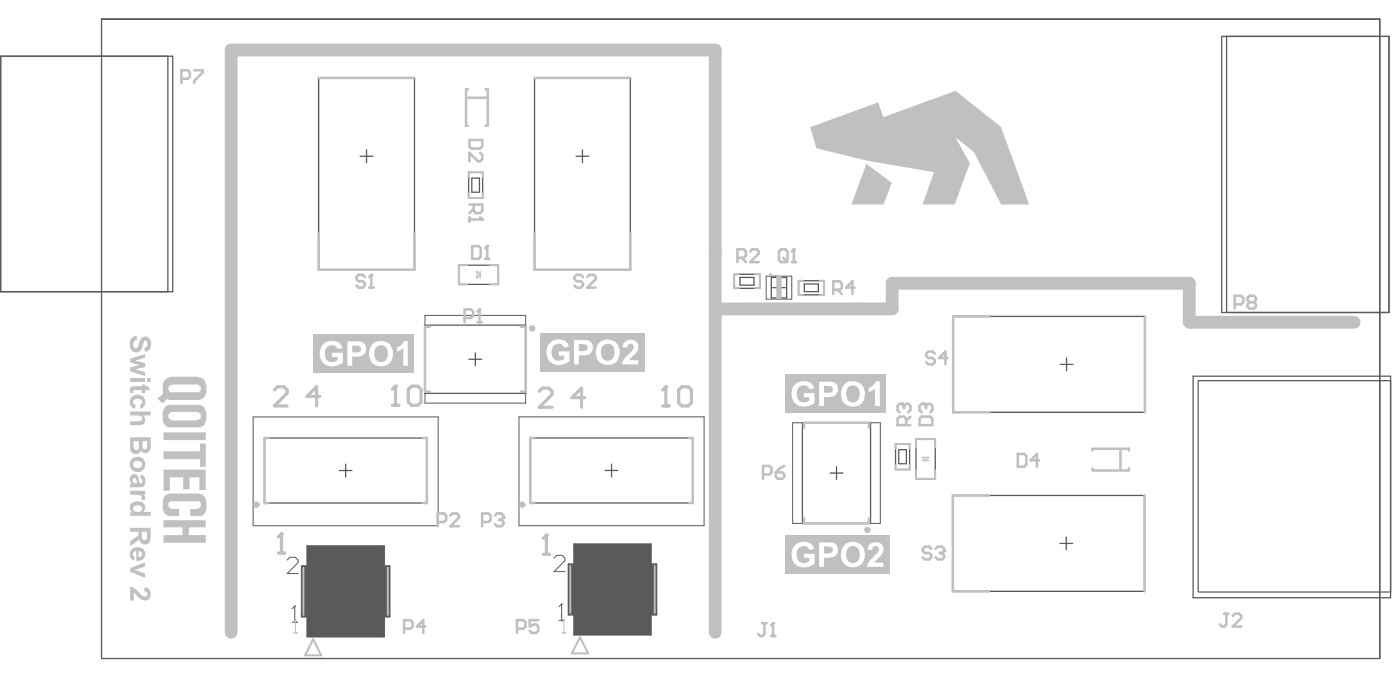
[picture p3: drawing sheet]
<svg xmlns="http://www.w3.org/2000/svg" width="365mm" height="180mm" viewBox="0 0 365 180" stroke-linecap="round" stroke-linejoin="round" font-family="sans-serif">
<path d="M26.5 5h333v166.4h-333z" fill="none" stroke="#5a5a5a" stroke-width=".26"/>
<g fill="#5a5a5a">
<path d="M79.5 148.2h21.1v11.4h-21.1z"/>
<path d="M80.1 142.1h19.9v5.2h1.5v13.1h-1.5v5.2h-19.9v-5.2h-1.5v-13.1h1.5z"/>
<path d="M149 147.7h21.2v11.4h-21.2z"/>
<path d="M149.6 141.6h20v5.2h1.4v13.1h-1.4v5.2h-20v-5.2h-1.4v-13.1h1.4z"/>
</g>
<path d="M80.1 142.1h19.9v5.2h1.5v13.1h-1.5v5.2h-19.9v-5.2h-1.5v-13.1h1.5zM149.6 141.6h20v5.2h1.4v13.1h-1.4v5.2h-20v-5.2h-1.4v-13.1h1.4z" fill="none" stroke="#5a5a5a" stroke-width=".51"/>
<g fill="none" stroke="#5a5a5a" stroke-width=".33">
<path d="M.2 14.6h44.8v61.3h-44.8zM26.5 5h333v166.4h-333zM43.7 14.6v61.3M318.3 9.5h43.6v71.8h-43.6zM319.6 9.5v71.8M95.5 39v3.3M108 20.3h-25v49.9h25v-49.8M151.8 39v3.3M164.2 20.3h-24.9v49.9h24.9v-49.8M93.8 40.7h3.4M122.1 44.9h3.7v6.6h-3.7zM122.9 46.4h2v3.6h-2z"/>
<path d="M150.1 40.7h3.3M119.5 69h10.4v5h-10.4zM191.3 71.4h6.7v3.6h-6.7zM192.8 72.2h3.7v2h-3.7zM201 72.2h4v5.3h-4zM201.3 74.9h3.3M203 73.2v3.3M208.1 73.1h6.6v3.6h-6.6zM209.6 73.9h3.6v2h-3.6zM110.7 84.6h26.3v17.8h-26.3zM122.2 93.5h3.3M123.8 91.8v3.4"/>
<path d="M276.2 94.8h3.4M277.9 93.2v3.3M310.9 97.9h51.4v57.7h-51.4zM312.2 99v55M312.4 99.1h49.9M68.9 114.1v16.7M69 114h42.1M111.2 114v16.9h-42.3M138.2 114.1v16.7M138.3 114h42.1M180.5 114v16.9h-42.3M209.1 110h17.7v26.2h-17.7z"/>
<path d="M233.3 115.5h3.7v6.7h-3.7zM234.2 117h2v3.7h-2zM238.7 114.3h5v10.3h-5zM298.2 107.3h-49.8v-25h49.9v25M88.4 122.4h3.3M90.1 120.8v3.3M157.7 122.4h3.3M159.3 120.8v3.3M216.3 123.1h3.3M218 121.5v3.3M277.8 139.8v3.3M276.1 141.4h3.4"/>
<path d="M298.1 153.9h-49.8v-25h49.9v25M312.4 154.1h49.9"/>
</g>
<g fill="none" stroke="#5a5a5a" stroke-width=".26">
<path d="M26.5 5h333v166.4h-333zM83 20.3h25v49.9h-25zM139.3 20.3h24.9v49.9h-24.9zM199.6 71.9h6.7v6h-6.7zM110.7 82.1h26.3v22.8h-26.3zM248.4 82.3h49.9v25h-49.9zM66 108.5h48.2v28.3h-48.2zM135.2 108.5h48.2v28.3h-48.2zM206.5 110h22.9v26.2h-22.9zM248.3 128.9h49.9v25h-49.9zM74.8 145.7l.7-.7h1.5l.7 .7v.7l-2.9 2.8h2.9M76.8 157.7h.1"/>
<path d="M76.8 157.7v4.2M76.8 157.7l-.7 .7M79.5 148.2h21.1v11.4h-21.1zM144.4 145.2l.7-.7h1.4l.7 .7v.7l-2.8 2.8h2.8M146.3 157.2h.1M146.3 157.2v4.2M146.3 157.2l-.7 .7M149 147.7h21.2v11.4h-21.2zM76.1 161.9h1.4M81.6 166.3l2.1 4.3h-4.2zM145.6 161.4h1.4M151.1 165.8l2.1 4.3h-4.2z"/>
</g>
<g fill="#c0c0c0">
<path d="M225.7 42.6l6.7 5-2.2 5.6h-8.4z"/>
<path d="M42.6 112.5h11v2h-11z"/>
<path d="M42.6 135.4h11v1.8h-4.2l-.2 .2v1.8h4.4v2.1h-11v-2.1h5v-2h-5z"/>
<path d="M43 129l.5-.2v-.2h.4v-.2h8.2v.2h.6v.2a2.36 2.36 0 0 1 1.1 2 4.1 4.1 0 0 1-.4 2.6l-.9 .9h-2.9v-1.8h2l.3-.4a.94 .94 0 0 0 .4-1.3l-.4-.3h-7.6v.1a.94 .94 0 0 0-.4 1.3l.4 .4h.3v.2h2v1.8h-2.7v-.2l-.7-.2a3.1 3.1 0 0 1-.8-2.3v-1.5h.2v-.6h.2z"/>
<path d="M42.6 122.2h11v5.3h-1.7v-3.3h-2.5v3.1h-1.7v-3.1h-3.4v3.5h-1.7z"/>
<path d="M42.6 117.5h9.3l.2-.2v-1.7l-.2-.2h1.7v6.1h-1.5l-.2-.2 .2-.2v-1.6h-9.5z"/>
<path d="M211.1 33.1l17.7-6.5 1.3 3.9 18.9-6.9 11.8 9.4 7.4 20.2h-7.3l-7.2-13.7-4.7-3.7 3.7 6.7-4 10.7h-8.3l3-8.4-17.4-3-13.3-3.2z"/>
<path d="M43.3 98.4l1.1-.2v-.2h7.2v.2h.7l.4 .4h.3l.4 .7a4.8 4.8 0 0 1 0 3.7l-.7 .9h-.6v.2h-8.2v-.2h-.6l-.9 1.1-.9-.9a.37 .37 0 0 1-.4-.4 .37 .37 0 0 1 .4-.3v-.2h.4l.2-.4a.94 .94 0 0 0 .3-1.3v-.7a2.34 2.34 0 0 1 .9-2.2zM43.9 100.6v.9h.2l.2 .6h7.6v-.2a.94 .94 0 0 0 .4-1.3l-.4-.4h-.3v-.1h-7v.1h-.3z"/>
<path d="M43 105.9l.3-.3h.4v-.2h8.6v.2l.7 .1 .4 .8a4.8 4.8 0 0 1 0 3.6l-.4 .8-.7 .1v.2h-8.6v-.2l-.5-.1a3.1 3.1 0 0 1-.8-2.4v-1.7h.2v-.3h.2zM43.9 107.7v.2a.82 .82 0 0 0 .4 1.1l.3 .4h6.8v-.2h.5v-.2a.94 .94 0 0 0 .4-1.3l-.4-.3h-.3v-.2h-7v.2h-.3z"/>
</g>
<g fill="none" stroke="#c0c0c0" stroke-width=".67">
<path d="M83 20.3h25M121.7 25.4h5.1M121.9 23.2l-.5 .1v9.4h.5M126.5 32.7h.5M126.5 23.2h.5M127.1 23.3v9.4M139.3 20.3h24.9M83 60.8v9.4h25v-9.4M123 64h1.7l.6 .6v2.2l-.6 .6h-1.7zM126.4 67.4h1.1M126.9 64v3.4M139.3 60.8v9.4h24.9v-9.4"/>
<path d="M202.6 72.2h.7v5.3h-.7zM112 85h-1.3v16.9h1.3M135.7 85h1.3v16.9h-1.3M257.7 82.3h-9.3v25h9.3M298.3 82.3v25M69.9 114h-1v16.9h1M110.2 114h1v16.9h-1M139.2 114h-1v16.9h1M179.5 114h1v16.9h-1M209.5 111.3v-1.3h16.9v1.3M291.9 117.1v5M294.1 116.8h-9.5v.4"/>
<path d="M294.1 116.8v.4M209.5 134.9v1.3h16.9v-1.3M257.7 128.9h-9.4v25h9.4M284.6 121.9v.4M284.7 122.4h9.4M294.1 121.9v.4M298.2 128.9v25"/>
</g>
<g fill="none" stroke="#c0c0c0" stroke-width=".51">
<path d="M122.1 46v-1.1h3.7v1.1M122.1 50.3v1.2h3.7v-1.2M121.7 69h-2.2v5h2.2M127.7 69h2.2v5h-2.2M192.5 71.4h-1.2v3.6h1.2M196.8 71.4h1.2v3.6h-1.2M209.2 73.1h-1.1v3.6h1.1M213.6 73.1h1.1v3.6h-1.1M233.3 116.7v-1.2h3.7v1.2M238.7 116.4v-2.1h5v2.1M233.3 121v1.2h3.7v-1.2M238.7 122.4v2.2h5v-2.2"/>
<path d="M79.1 147.8v12.2M101.1 147.8v12.2M148.6 147.3v12.2M170.6 147.3v12.2M81.6 166.3l2.1 4.3h-4.2zM151.1 165.8l2.1 4.3h-4.2z"/>
</g>
<path d="M124.3 70.7l.8 .8-.8 .9zM125.1 70.7v1.7M240.3 119h1.7l-.8 .9zM240.3 119.9h1.7" fill="none" stroke="#c0c0c0" stroke-width=".33"/>
<path d="M187.2 80.4h45.3v-6.7h77.4v10.2h42.9M60.2 164.5v-151.5h126.2v151.5" fill="none" stroke="#c0c0c0" stroke-width="3.3"/>
<circle cx="126.9" cy="64" r=".33" fill="#c0c0c0"/>
<path d="M126.9 64l-.5 .6M198.6 162.2h1.2M199.2 162.2v2.8l-.6 .5h-.5l-.6-.5M200.9 165.5h1.1M201.4 162.2v3.3" fill="none" stroke="#c0c0c0" stroke-width=".67"/>
<path d="M76.4 164.7h1.1M77 161.4h.1M77 161.4v3.3M77 161.4l-.6 .5M146.3 164.7h1.2M146.9 161.4h.1M146.9 161.4v3.3M146.9 161.4l-.6 .5" fill="none" stroke="#c0c0c0" stroke-width=".26"/>
<circle cx="201.4" cy="162.2" r=".33" fill="#c0c0c0"/>
<path d="M201.4 162.2l-.5 .6" fill="none" stroke="#c0c0c0" stroke-width=".67"/>
<g fill="#c0c0c0">
<path d="M34.3 88l.7-.5 .6-.1 .1 1a1.13 1.13 0 0 0-1 1 1.13 1.13 0 0 0 .7 1.2 1.35 1.35 0 0 0 .8-1.3l.1-.1a1.51 1.51 0 0 1 1.2-1.6 1.51 1.51 0 0 1 1.8 1.1 2.06 2.06 0 0 1-1.6 2.8l-.1-1a.97 .97 0 0 0 .8-.9 .97 .97 0 0 0-.6-1l-.2 .2-.4 1a1.78 1.78 0 0 1-2.6 1.7 2.73 2.73 0 0 1-.3-3.5z"/>
<path d="M33.9 93.3l3.9-1.2v1l-2.5 .7 2.5 .7v1l-2.5 .6 2.5 .8v1l-3.9-1.3v-1l2.5-.6-2.5-.7z"/>
<path d="M33.9 100.9l.8-.4h2.3v-.4h.8v.4h.8l.6 1h-1.4v.8h-.8v-.8l-2 .1a.38 .38 0 0 0-.4 .3 .38 .38 0 0 0 .2 .4l-.9 .1z"/>
<path d="M34.3 103.3v-.1a2.28 2.28 0 0 1 3.3 .4 1.85 1.85 0 0 1-1 2.7l-.1-1a.79 .79 0 0 0 .5-.9 .79 .79 0 0 0-1-.6 .93 .93 0 0 0-1.1 .2 .93 .93 0 0 0 0 1.2l.5 .2-.2 .9a1.83 1.83 0 0 1-.9-3z"/>
<path d="M33.9 107.1h5.4v1l-2 .1a1.39 1.39 0 0 1 .4 1.7 1.39 1.39 0 0 1-1.5 .8h-2.3v-1.1h2.1a.8 .8 0 0 0 .9-.2 .8 .8 0 0 0 .1-.9l-.7-.4h-2.4z"/>
<path d="M33.9 127.7h3.9v1h-.6a.96 .96 0 0 1 .4 1.6l-.8-.4a.72 .72 0 0 0 0-.8 .72 .72 0 0 0-.8-.3l-2.1-.1z"/>
<path d="M33.9 147.8l3.9-1.5v1.1l-2.7 1 2.7 .9v1.1l-3.9-1.6z"/>
<path d="M33.9 152.7a3.8 3.8 0 0 1 2.5 1.7 1.62 1.62 0 0 0 1.8 .7 .72 .72 0 0 0 .2-.9 .72 .72 0 0 0-.8-.4l.1-1a1.74 1.74 0 0 1 1.4 2.7 1.74 1.74 0 0 1-3 0l-1.2-1.2v2h-1z"/>
<path d="M38.3 98.4h1v1h-1zM33.9 98.4h3.9v1h-3.9z"/>
<path d="M37.1 114.8v1.4a.65 .65 0 0 0 .9 .7 .65 .65 0 0 0 .3-1v-1.1zM34.8 114.8l.1 1.3a.72 .72 0 0 0 .7 1 .72 .72 0 0 0 .6-1v-1.3zM33.9 113.8h5.4v2.3a1.45 1.45 0 0 1-.5 1.5 1.45 1.45 0 0 1-1.6 .2l-.5-.6a1.5 1.5 0 0 1-2 .9 1.5 1.5 0 0 1-.8-2z"/>
<path d="M34.8 120.4a1.16 1.16 0 0 0 .7 1.4 1.16 1.16 0 0 0 1.5-.7 1.18 1.18 0 0 0-.8-1.2 1.18 1.18 0 0 0-1.3 .4zM33.8 120.8a2.02 2.02 0 0 1 4 0 2.02 2.02 0 0 1-4 0z"/>
<path d="M34.6 124.7a.85 .85 0 0 0 .2 1 .85 .85 0 0 0 1 .1l-.2-.4a.78 .78 0 0 0-.7-1zM34 123.8a1.27 1.27 0 0 1 1.5-.3 1.27 1.27 0 0 1 .7 1.4 .64 .64 0 0 0 .5 .9 .75 .75 0 0 0 .4-.7 .75 .75 0 0 0-.6-.7l.2-.9a1.96 1.96 0 0 1 .8 3l-.6 .3h-2.6l-.4 .2v-1l.4-.2a1.7 1.7 0 0 1-.3-2z"/>
<path d="M34 131.3l.1-.1a2.3 2.3 0 0 1 3.6 .2 1.55 1.55 0 0 1-.4 1.8h2v1h-5.4v-.9h.5a1.52 1.52 0 0 1-.4-2zM34.9 131.7a.92 .92 0 0 0-.1 1.1 .92 .92 0 0 0 1.1 .4 .92 .92 0 0 0 1.1-1 .92 .92 0 0 0-1.3-.7z"/>
<path d="M37 138.4v1.1a.76 .76 0 0 0 .3 1 .76 .76 0 0 0 1-.3v-1.8zM33.9 137.4h5.4v2.3a1.54 1.54 0 0 1-.8 1.7 1.54 1.54 0 0 1-1.8-.1l-.3-.5-.1-.6-.5 .7-1.9 1.2v-1.3l1.4-.9a1.15 1.15 0 0 0 .8-1.2v-.3h-2.2z"/>
<path d="M36.1 143.4v1.6a.78 .78 0 0 0 1-.8 .78 .78 0 0 0-1-.8zM34.3 142.9l.8-.4a1.9 1.9 0 0 1 2.4 .6 1.9 1.9 0 0 1-.2 2.5l-1.2 .4h-.6v-2.6a.75 .75 0 0 0-.9 .6 .75 .75 0 0 0 .5 .9l-.2 1.1a1.92 1.92 0 0 1-.6-3.1z"/>
</g>
<path d="M95.1 72.1l-.6-.6h-1.1l-.5 .6v.5l.5 .6h1.1l.6 .6v.5l-.6 .6h-1.1l-.5-.6M96.2 74.9h1.1M96.7 71.5v3.4" fill="none" stroke="#c0c0c0" stroke-width=".67"/>
<circle cx="96.7" cy="71.5" r=".33" fill="#c0c0c0"/>
<path d="M96.7 71.5l-.5 .6M151.9 72.1l-.6-.6h-1.1l-.5 .6v.5l.5 .6h1.1l.6 .6v.5l-.6 .6h-1.1l-.5-.6M153 72.1l.6-.6h1.1l.5 .6v.5l-2.2 2.3h2.2M192.1 67.1h1.7l.6-.6v-1.1l-.6-.5h-1.7v3.3M193.2 67.1l1.2 1.1M195.5 65.4l.5-.5h1.1l.6 .5v.6l-2.2 2.2h2.2M203 65.4l.5-.5h1.1l.6 .5v2.3l-.6 .5h-1.1l-.5-.5zM204.1 67.1l1.1 1.1M206.3 68.2h1.1M206.8 64.9v3.3" fill="none" stroke="#c0c0c0" stroke-width=".67"/>
<circle cx="206.8" cy="64.9" r=".33" fill="#c0c0c0"/>
<path d="M206.8 64.9l-.5 .5M243.6 92.1l-.6-.6h-1.1l-.6 .6v.5l.6 .6h1.1l.6 .5v.6l-.6 .5h-1.1l-.6-.5M246.9 93.2h-2.2l1.6-1.7v3.3" fill="none" stroke="#c0c0c0" stroke-width=".67"/>
<path d="M73.3 138.9v5M72.5 143.9h1.7" fill="none" stroke="#c0c0c0" stroke-width=".83"/>
<circle cx="73.3" cy="138.9" r=".42" fill="#c0c0c0"/>
<path d="M71.5 101.5l.8-.8h1.7l.8 .8v.8l-3.3 3.3h3.3M83.3 103.1h-3.3l2.5-2.4v4.9M73.3 138.9l-.8 .9" fill="none" stroke="#c0c0c0" stroke-width=".83"/>
<path d="M125.6 135.8h1.7l.5-.5v-1.1l-.5-.6h-1.7v3.3M128.9 134.2l.6-.6h1.1l.6 .6v.5" fill="none" stroke="#c0c0c0" stroke-width=".67"/>
<circle cx="131.2" cy="134.7" r=".33" fill="#c0c0c0"/>
<path d="M121.1 82.7h1.6l.6-.5v-1.1l-.6-.6h-1.6v3.3M124.4 83.8h1.1M124.9 80.5v3.3M114 135.8h1.7l.6-.5v-1.1l-.6-.6h-1.7v3.3M117.4 134.2l.5-.6h1.1l.6 .6v.5l-2.2 2.2h2.2M130.1 135.3h.5M130.6 135.3l.6 .5v.6l-.6 .5h-1.1l-.6-.5M131.2 134.7l-.6 .6" fill="none" stroke="#c0c0c0" stroke-width=".67"/>
<circle cx="124.9" cy="80.5" r=".33" fill="#c0c0c0"/>
<path d="M122.3 53.2h3.3v1.7l-.5 .5h-1.1l-.6-.5v-1.7M122.3 56.6v1.1M122.3 57.1h3.3M123.4 54.3l-1.1 1.1M124.9 80.5l-.5 .6" fill="none" stroke="#c0c0c0" stroke-width=".67"/>
<circle cx="125.6" cy="57.1" r=".33" fill="#c0c0c0"/>
<path d="M125.1 56.6l.5 .5M134.7 163.6h1.7l.5-.5v-1.2l-.5-.5h-1.7v3.3M140.2 161.4h-2.2v1.7l1.1-.6h.6l.5 .6v1.1l-.5 .5h-1.1l-.6-.5" fill="none" stroke="#c0c0c0" stroke-width=".67"/>
<path d="M142.4 139.3v5M141.5 144.3h1.7" fill="none" stroke="#c0c0c0" stroke-width=".83"/>
<circle cx="142.4" cy="139.3" r=".42" fill="#c0c0c0"/>
<path d="M140.5 101.8l.8-.8h1.7l.8 .8v.9l-3.3 3.3h3.3M152.4 103.5h-3.4l2.5-2.5v5M172.7 105.6h1.6M173.5 100.7v4.9M142.4 139.3l-.9 .8" fill="none" stroke="#c0c0c0" stroke-width=".83"/>
<circle cx="173.5" cy="100.7" r=".42" fill="#c0c0c0"/>
<path d="M173.5 100.7l-.8 .8M176.8 101.5l.9-.8h1.6l.8 .8v3.3l-.8 .8h-1.6l-.9-.8z" fill="none" stroke="#c0c0c0" stroke-width=".83"/>
<path d="M235 105.1h-.6l-.5 .5v1.2l.5 .5M236.1 110.6v-1.6l-.6-.6h-1.1l-.5 .6v1.6h3.3M237.2 108.4l-1.1 1.1M198.8 123.5h1.7l.5-.6v-1.1l-.5-.5h-1.7v3.3M202.1 122.9h1.7l.5 .6v.5l-.5 .6h-1.1l-.6-.6zM204.3 121.3l-1.1 .5-1.1 1.1" fill="none" stroke="#c0c0c0" stroke-width=".67"/>
<circle cx="235" cy="105.1" r=".33" fill="#c0c0c0"/>
<g fill="none" stroke="#c0c0c0" stroke-width=".67">
<path d="M122.3 36.4h3.3v1.7l-.5 .6h-2.2l-.6-.6zM125.1 39.8l.5 .5v1.1l-.5 .6h-.6l-2.2-2.2v2.2M217.1 75.4h1.7l.5-.5v-1.1l-.5-.6h-1.7v3.3M218.2 75.4l1.1 1.1M222.7 74.9h-2.3l1.7-1.7v3.3M321.7 79.2h1.7l.5-.6v-1.1l-.5-.5h-1.7v3.3M325.6 78.6l-.6-.5v-.6l.6-.5h1.1l.6 .5v.6l-.6 .5M325.6 78.6l-.6 .6v.6l.6 .5h1.1l.6-.5v-.6l-.6-.6M325.6 78.6h1.1M235 105.1l.5 .5M235.5 105.6v.6M235.5 105.6l.6-.5h.5l.6 .5v1.2l-.6 .5"/>
<path d="M265.2 118.1h1.7l.5 .6v2.2l-.5 .6h-1.7zM270.7 119.8h-2.2l1.7-1.7v3.4M319 159.7h1.1M319.5 159.7v2.8l-.5 .5h-.6l-.5-.5M105.3 163.6h1.7l.5-.5v-1.2l-.5-.5h-1.7v3.3M110.8 163.1h-2.2l1.7-1.7v3.3M321.2 160.3l.5-.6h1.2l.5 .6v.5l-2.2 2.2h2.2"/>
</g>
<path d="M102.2 105.5h1.7M103.1 100.5v5" fill="none" stroke="#c0c0c0" stroke-width=".83"/>
<circle cx="103.1" cy="100.5" r=".42" fill="#c0c0c0"/>
<path d="M103.1 100.5l-.9 .8M106.4 101.3l.8-.8h1.7l.8 .8v3.3l-.8 .9h-1.7l-.8-.9z" fill="none" stroke="#c0c0c0" stroke-width=".83"/>
<path d="M50.6 18.3h2.2v.5l-2.2 2.3v.5M47.3 20.5h1.6l.6-.5v-1.2l-.6-.5h-1.6v3.3M242.7 142.8l-.6-.5h-1.1l-.6 .5v.6l.6 .5h1.1l.6 .6v.5l-.6 .6h-1.1l-.6-.6M243.8 142.8l.5-.5h1.1l.6 .5v.6" fill="none" stroke="#c0c0c0" stroke-width=".67"/>
<circle cx="246" cy="143.4" r=".33" fill="#c0c0c0"/>
<path d="M239.6 109l.6-.6h2.2l.5 .6v1.6h-3.3zM240.7 105.1h-.5l-.6 .5v1.2l.6 .5M244.9 143.9h.5M245.4 143.9l.6 .6v.5l-.6 .6h-1.1l-.5-.6M246 143.4l-.6 .5" fill="none" stroke="#c0c0c0" stroke-width=".67"/>
<circle cx="240.7" cy="105.1" r=".33" fill="#c0c0c0"/>
<path d="M240.7 105.1l.6 .5M241.3 105.6v.6M241.3 105.6l.5-.5h.6l.5 .5v1.2l-.5 .5" fill="none" stroke="#c0c0c0" stroke-width=".67"/>
<path d="M81.7 87h26.3v10h-26.3z" fill-rule="evenodd" fill="#c0c0c0"/>
<g fill="#fff">
<path d="M84 89.8l.1-.1a3.3 3.3 0 0 1 4.6-.1l.5 1-1.3 .2a1.64 1.64 0 0 0-2.6-.5 2.54 2.54 0 0 0-.6 2.3l.1 .3a1.92 1.92 0 0 0 3.2 .8v-.8h-1.5v-1.1h2.8l-.1 2.6a3.7 3.7 0 0 1-5.5-.7l-.1-.3a3.7 3.7 0 0 1 .4-3.5z"/>
<path d="M103.5 90.4l1.2-.7 .5-.9h1v6.4h-1.1v-4.6l-1.6 .9z"/>
<path d="M91.8 89.9v1.8h.9a.95 .95 0 0 0 1.2-.4 .95 .95 0 0 0-.3-1.3zM90.5 88.8h2.4a2.03 2.03 0 0 1 2.5 2 2.03 2.03 0 0 1-2.4 2h-1.2v2.4h-1.3z"/>
<path d="M98 90.4l-.1 .2a2.65 2.65 0 0 0 .6 3.5 1.89 1.89 0 0 0 2.1-.4 1.89 1.89 0 0 0 .4-2.1 1.74 1.74 0 0 0-1.1-1.7 1.74 1.74 0 0 0-1.9 .5zM97 89.5a3.2 3.2 0 0 1 4-.3 3.2 3.2 0 0 1 1.3 3.7 3.1 3.1 0 0 1-3.7 2.4 3.1 3.1 0 0 1-2.4-3.7l.2-1.1z"/>
</g>
<path d="M140.8 86.7h27.2v9.9h-27.2z" fill-rule="evenodd" fill="#c0c0c0"/>
<g fill="#fff">
<path d="M143.5 89a3.3 3.3 0 0 1 4.5 .4l.3 .8-1.3 .3a1.81 1.81 0 0 0-2.3-.9 1.81 1.81 0 0 0-1 2.3 1.93 1.93 0 0 0 2.7 1.8l.6-.4v-.7h-1.4v-1.1h2.8v2.5l-.2 .1a3.6 3.6 0 0 1-5.6-.9 4.1 4.1 0 0 1 .9-4.2z"/>
<path d="M162.8 88.8h.3a2.39 2.39 0 0 1 2.7 .1 2.31 2.31 0 0 1-.5 3.4l-1.4 1.4h2.4v1.1h-4.2v-.1a5.7 5.7 0 0 1 2.3-3.2 1.36 1.36 0 0 0 .4-1.9 .87 .87 0 0 0-1 0 .87 .87 0 0 0-.4 .9l-1.2-.1 .3-1.1z"/>
<path d="M150.8 89.5v1.9h1a.97 .97 0 0 0 1.2-.5 .97 .97 0 0 0-.5-1.3zM149.6 88.5h2.3a2.04 2.04 0 0 1 2.6 1.9 2.04 2.04 0 0 1-2.5 2.1h-1.2v2.3h-1.2z"/>
<path d="M157 90l-.1 .3a2.48 2.48 0 0 0 1 3.5 1.88 1.88 0 0 0 2.2-2.3v-.2a1.87 1.87 0 0 0-1.8-1.9l-.7 .2zM156.2 89.1a3.2 3.2 0 0 1 4.2 0 3.2 3.2 0 0 1 .7 4.1 2.78 2.78 0 0 1-3.6 1.6 3.2 3.2 0 0 1-2-4.4z"/>
</g>
<path d="M204.6 97.5h26.3v10h-26.3z" fill-rule="evenodd" fill="#c0c0c0"/>
<g fill="#fff">
<path d="M206.8 100.4l.2-.1a3.2 3.2 0 0 1 4.6-.3l.3 .3 .3 .8-1.3 .2a1.81 1.81 0 0 0-2.3-.8 1.81 1.81 0 0 0-1 2.2 1.9 1.9 0 0 0 1.1 1.9 1.9 1.9 0 0 0 2.2-.5v-.7h-1.4v-1.1h2.7v2.6a3.7 3.7 0 0 1-5.6-.8l-.1-.2a3.8 3.8 0 0 1 .2-3.3z"/>
<path d="M226.4 100.9l1.1-.6 .7-1.1h1v6.5h-1.2v-4.6l-1.6 .9z"/>
<path d="M214.7 100.4v1.8h.9a.95 .95 0 0 0 1.3-.4 .95 .95 0 0 0-.4-1.3zM213.4 99.3h2.4a2.04 2.04 0 0 1 2.5 2 2.04 2.04 0 0 1-2.4 2h-1.2v2.4h-1.3z"/>
<path d="M220.9 100.9l-.1 .2a2.78 2.78 0 0 0 .5 3.4 1.81 1.81 0 0 0 1.9-.1 1.81 1.81 0 0 0 .8-1.7 1.98 1.98 0 0 0-1.9-2.4l-.9 .3zM219.9 100.2a3.2 3.2 0 0 1 4.1-.4 3.2 3.2 0 0 1 1.1 4 3.1 3.1 0 0 1-3.6 2 3.1 3.1 0 0 1-2.4-3.3l.3-1.7z"/>
</g>
<path d="M204.6 139.3h27.3v10h-27.3z" fill-rule="evenodd" fill="#c0c0c0"/>
<g fill="#fff">
<path d="M207.3 141.8a3.3 3.3 0 0 1 4.6 .4l.3 .7-1.3 .2a1.77 1.77 0 0 0-2.2-.9 1.77 1.77 0 0 0-1.1 2.1v.3a1.9 1.9 0 0 0 1.1 1.8 1.9 1.9 0 0 0 2.1-.3l.1-1h-1.4v-1h2.7v2.6h-.1a3.7 3.7 0 0 1-5.4-.4l-.1-.4a4.1 4.1 0 0 1 .7-4.1z"/>
<path d="M226.6 141.6l.2-.1a2.4 2.4 0 0 1 3 .3 2.61 2.61 0 0 1-1.1 3.5l-.9 1.1h2.4v1.1h-4.3v-.2a5.7 5.7 0 0 1 2.4-3.1l.2-.2a.98 .98 0 0 0 .5-1.1 .98 .98 0 0 0-.9-.8l-.6 .3-.2 .7-1.3-.1z"/>
<path d="M214.7 142.2v1.8h.9a1.02 1.02 0 0 0 1.4-1.1l-.6-.6zM213.4 141.2h2.4a2.03 2.03 0 0 1 2.5 1.8 2.03 2.03 0 0 1-2.3 2.1h-1.3v2.4h-1.3z"/>
<path d="M220.9 142.7l-.1 .2a2.74 2.74 0 0 0 .5 3.3 1.75 1.75 0 0 0 1.9 .1 1.75 1.75 0 0 0 .8-1.8l-.3-1.5a1.72 1.72 0 0 0-2.8-.3zM219.9 142a3.2 3.2 0 0 1 4.1-.4 3.2 3.2 0 0 1 1.1 4 3.1 3.1 0 0 1-3.6 2 3.1 3.1 0 0 1-2.3-3.5l.2-1.5z"/>
</g>
<g fill="none" stroke="#c0c0c0" stroke-width=".83">
<circle cx="138.6" cy="85.5" r=".42"/>
<circle cx="66.8" cy="131.3" r=".42"/>
<circle cx="136.1" cy="131.3" r=".42"/>
<circle cx="226" cy="137.9" r=".42"/>
</g>
<circle cx="200.7" cy="71.4" r=".17" fill="none" stroke="#c0c0c0" stroke-width=".33"/>
</svg>
